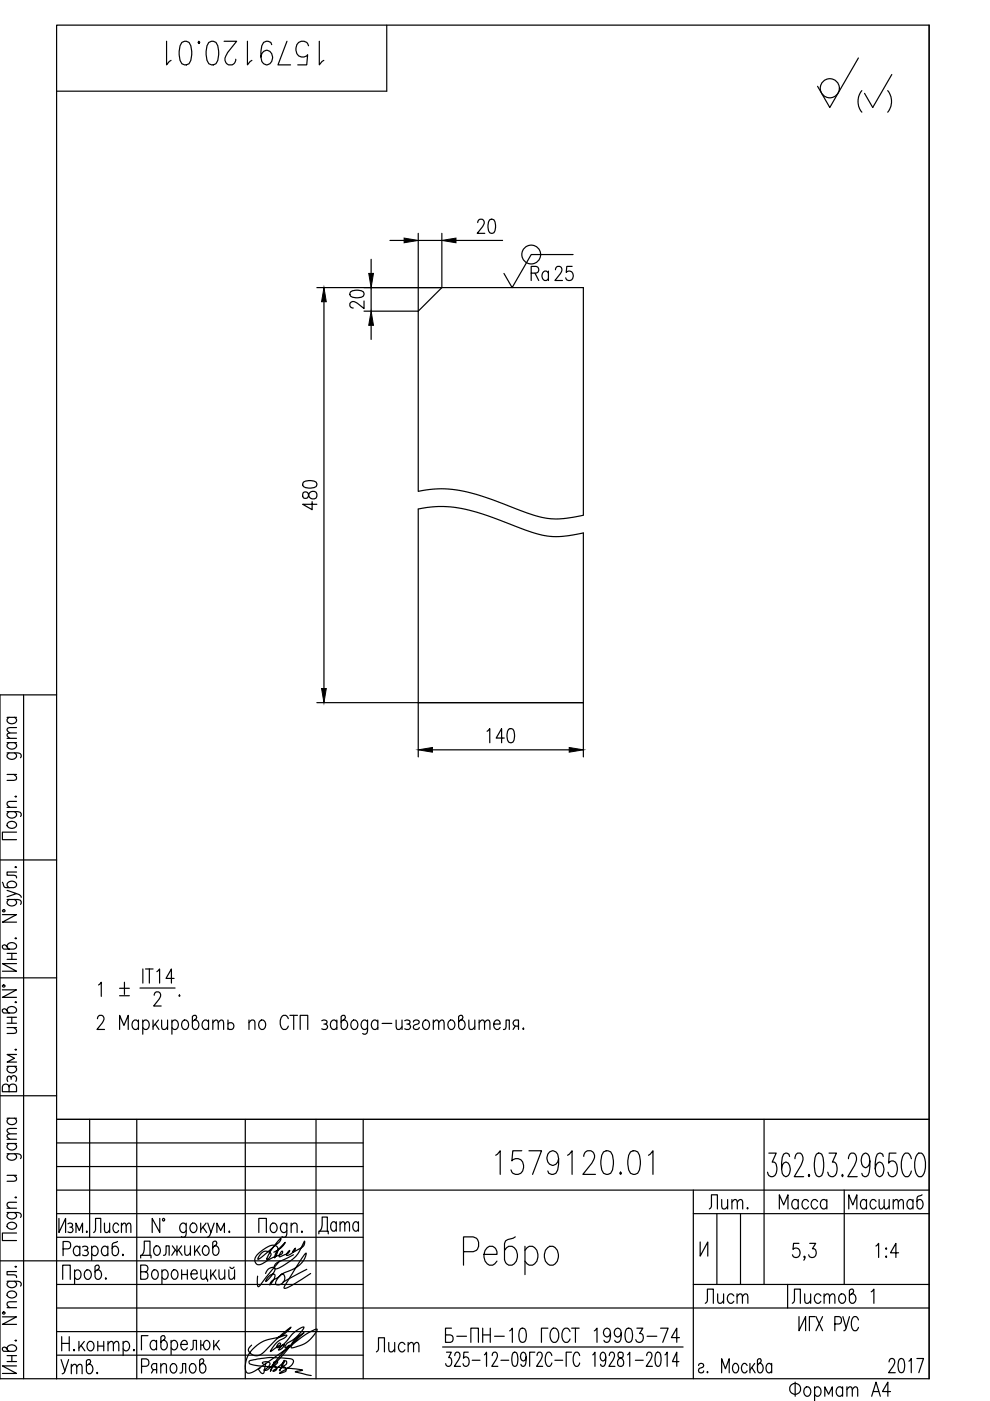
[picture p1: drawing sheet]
<svg xmlns="http://www.w3.org/2000/svg" width="210mm" height="297mm" viewBox="0 0 210 297" stroke-linecap="round" stroke-linejoin="round" font-family="sans-serif">
<defs><g id="words">
<g font-size="8.8">
<text x="34.2" y="14.8">1579120.01</text>
<text x="103.7" y="250.1">1579120.01</text>
</g>
<text font-size="8.4" x="180.6" y="25">( )</text>
<text font-size="7.1" x="66.3" y="262.8">Дата</text>
<g font-size="6.6">
<text x="99.8" y="50.8">20</text>
<text x="68.1" y="109.4" transform="rotate(-90 68.1 109.4)">480</text>
<text x="102" y="158.7">140</text>
<text x="148.2" y="277.6">Лист</text>
<text x="166.9" y="277.6">Листов</text>
<text x="78.7" y="287.9">Лист</text>
</g>
<g font-size="6.2">
<text x="111.5" y="60.7">Ra</text>
<text x="78" y="66.7" transform="rotate(-90 78 66.7)">20</text>
<text x="19.8" y="212.4">1 %%P .</text>
<text x="149.2" y="257.5">Лит.</text>
<text x="164" y="257.5">Масса</text>
<text x="178.9" y="257.5">Масштаб</text>
<text x="18.7" y="262.5">Лист</text>
<text x="184.5" y="267.8">1:4</text>
<text x="93.1" y="285.7">Б-ПН-10 ГОСТ 19903-74</text>
<text x="11.6" y="292.5">Утв.</text>
<text x="187.3" y="292.1">2017</text>
</g>
</g></defs>
<g fill="none" stroke="#000" stroke-width=".25">
<path d="M82 5.3v14h-70M182 12.3l-6.1 10.5-2.6-4.5M78.7 55v3M82.7 51h3M88.7 49.5v54.6M88.7 51h5M93.7 49.5v11.5l-5 5h-11.5M96.7 51h9.9M121.3 56.5h-1.1l-.1 1.3a.87 .87 0 0 1 1-.2 .87 .87 0 0 1 .4 1 .82 .82 0 0 1-.6 .9 .82 .82 0 0 1-1-.6M121.5 54h-8.9l-4 7-1.8-3M67.2 61h56.5v48.2M68.7 64v82"/>
<path d="M78.7 69v3M88.7 104.2a24 24 0 0 1 13.6 1l4.6 1.7a33.8 33.8 0 0 0 9.9 3.1h2.6l4.3-.8M1.5 159.6l2.7 .1 .3 .4-.1 .6M1.5 157.5h2M1.5 156.5h2M1.5 152.1h2M1.9 159.6l-.4 .5a1 1 0 0 0 1 .9 1 1 0 0 0 1-.9l-.4-.5M1.9 157.5l-.4 .4a1 1 0 0 0 1 .9 1 1 0 0 0 1-.9l-.4-.4M1.9 152.1a.66 .66 0 0 0-.4 .6 .66 .66 0 0 0 .4 .6 .9 .9 0 0 0 1.2 .1 .9 .9 0 0 0 .3-1.1l-.3-.2M3.5 155.4l-1.8 .1-.2 .5 .6 .5M3.5 154.3l-1.8 .1-.2 .4 .6 .6M5 147.3v145"/>
<path d="M12 147.3h-12v145h197v-287h-185v287M67.2 149h56.5M91.7 159h29M1.5 172.1l2.7 .1 .3 .3-.1 .6M1.5 171.2h2M1.5 164.2h2M1.7 174.5a1.06 1.06 0 0 1 1.1-.3 1.06 1.06 0 0 1 .7 .9 1.06 1.06 0 0 1-1.1 .5 1.06 1.06 0 0 1-.9-.9zM1.9 172.1l-.4 .4a1 1 0 0 0 1 1 1 1 0 0 0 1-1l-.4-.4M2.9 164.2l.6 .6-.1 .5-1.9 .2M3.2 168.9l.2-.1 .1 .1-.1 .1zM3.5 176.4h-3v1.6h3M3.5 169.9l-1.8 .1-.2 .6 .6 .6"/>
<path d="M88.7 160.5v-52.6a24.9 24.9 0 0 1 14.8 1.5l4.6 1.7a26.9 26.9 0 0 0 9.6 2.7l2.7-.2 3.3-.6v47.5M0 182.3h12M.5 193.9h3l-3 1.6h3M.5 187.1l.4 1 2 .1a.64 .64 0 0 0 .6-.6 .64 .64 0 0 0-.4-.7 1 1 0 0 0-1.6 .8l.4 .5M.6 192.9h.4v.4h-.4zM1.5 190.7l2.7 .1a.59 .59 0 0 1 .2 .9M1.5 188.8l2 .7-2 .6M1.9 190.7l-.1 .1a.58 .58 0 0 0-.1 .9 1.06 1.06 0 0 0 1.1 .4 1.06 1.06 0 0 0 .7-.9l-.4-.5M3.2 198.9l.2-.1 .1 .1-.1 .2zM3.2 183.9h.3l-.1 .1zM3.5 189.5l.6 .2 .4 .6M3.5 184.9h-2v.7l1.9 .1 .1 .4"/>
<path d="M0 207.3h12M.5 209.9h3l-3 1.6h3M.6 208.9h.4v.3h-.4zM1.5 200.8a1 1 0 0 1 1-1 1 1 0 0 1 1 1l-.6 .4h-2.1l-.3-.3v-.4l.4-.2 .3 .1 .7 .8M1.5 214.3a1 1 0 0 1 1-.9 1 1 0 0 1 1 .9l-.6 .5h-2.1l-.3-.4v-.3l.4-.2 .3 .1 .7 .8M1.5 202.1h2M1.5 203.4h2M1.5 217.9h2M1.5 215.7h2M1.5 216.9h2M2.5 215.7v1.2M2.5 202.1v1.3"/>
<path d="M2.9 217.9l.6 .5-.1 .6-1.9 .1M3.2 212.5l.2-.1 .1 .1-.1 .1zM3.5 204.3h-3l3 1.6h-3M20.7 216l.2-.6 .7-.1a.93 .93 0 0 1 .1 1.5l-1.1 1.5h1.6M25.4 218.3v-3l.9 2.1 .9-2.1v3M29.4 216.7l-.5-.4a1 1 0 0 0-.9 1 1 1 0 0 0 .9 1l.5-.5M29.4 216.3v2M30.3 216.7l.2-.3a.8 .8 0 0 1 .9 .1 .8 .8 0 0 1 .2 .9 .8 .8 0 0 1-.9 .9l-.4-.5M30.3 216.3v3M32.4 216.3v2M32.9 217.1l.8 1.2M33.6 216.3l-1.2 1.4"/>
<path d="M34.3 216.3l.1 1.8 .6 .2 .5-.6M35.5 216.3v2M36.4 216.7a.66 .66 0 0 1 .7-.5 .66 .66 0 0 1 .6 .5 1 1 0 0 1-.8 1.6l-.5-.5M36.4 216.3v3M38.8 216.4l.3-.1a1 1 0 0 1 .9 1 1 1 0 0 1-.9 1 1.18 1.18 0 0 1-.3-1.9zM41.2 216.3a1 1 0 0 1 1 1 1 1 0 0 1-1 1l-.4-.6v-2.1l.3-.3h.4l.2 .4-.1 .3-.8 .7M44.2 216.7l-.4-.4a1 1 0 0 0-1 1 1 1 0 0 0 1 1l.4-.5M44.2 216.3v2M45.1 216.8l.6-.5 .5 .1 .1 1.9M45.1 216.3v2M46.3 216.8l.5-.5 .5 .1 .1 1.9M48.3 217.1a.73 .73 0 0 1 1.2 .1 .73 .73 0 0 1-.4 1.1h-.4l-.4-.3"/>
<path d="M48.3 216.3v2M52.8 216.8l.6-.5 .5 .1 .1 1.9M52.8 216.3v2M55.2 216.4l.2-.1a1 1 0 0 1 .9 1 1 1 0 0 1-.9 1 1.17 1.17 0 0 1-.2-1.9zM61.1 216a.8 .8 0 0 0-.8-.8 .8 .8 0 0 0-.8 .8 1.88 1.88 0 0 0 .6 2.3 .84 .84 0 0 0 1-.7M61.5 215.3h1.6M62.3 215.3v3M63.6 218.3v-3h1.6v3M68.2 216.4a.72 .72 0 0 1 1.2 .3l-.2 .3-.5 .1M69 217.1a.59 .59 0 0 1 .5 .6 .59 .59 0 0 1-.5 .6l-.8-.2M71.4 216.7l-.4-.4a1 1 0 0 0-1 1 1 1 0 0 0 1 1l.4-.5M71.4 216.3v2"/>
<path d="M72.8 216.3a1 1 0 0 1 .9 1 1 1 0 0 1-.9 1l-.5-.6v-2.1l.4-.3h.3l.2 .4-.1 .3-.8 .7M74.7 216.4a.8 .8 0 0 1 1 .1 .8 .8 0 0 1 .2 .9 .8 .8 0 0 1-.9 .9 1.18 1.18 0 0 1-.3-1.9zM77.9 216.7l-.1-.1a.58 .58 0 0 0-.9-.2 1.06 1.06 0 0 0-.3 1.1 1.06 1.06 0 0 0 .9 .8l.4-.5M77.9 216.3l-.1 2.7a.58 .58 0 0 1-.9 .1M80.1 216.7l-.2-.3a.8 .8 0 0 0-1 .1 .8 .8 0 0 0-.2 .9l.4 .7a.65 .65 0 0 0 1-.3M80.1 216.3v2M81 217h2.1M84 216.3l.1 1.8 .6 .2 .5-.6M85.2 216.3v2M85.8 216.4a.71 .71 0 0 1 1.2 .3l-.2 .3-.5 .1M86.6 217.1a.59 .59 0 0 1 .5 .6 .59 .59 0 0 1-.5 .6l-.8-.2M87.6 216.7a.66 .66 0 0 1 .7-.5 .66 .66 0 0 1 .6 .5l-.1 .3-.8 .3a.55 .55 0 0 0-.2 .8 .73 .73 0 0 0 1.1-.3"/>
<path d="M89.9 216.4a.8 .8 0 0 1 1 .1 .8 .8 0 0 1 .2 .9 .8 .8 0 0 1-.9 .9 1.18 1.18 0 0 1-.3-1.9zM91.9 216.8l.5-.5 .5 .1 .1 1.9M91.9 216.3v2M93 216.8l.6-.5 .4 .1 .2 1.9M95.3 216.4l.2-.1a1 1 0 0 1 1 1 1 1 0 0 1-1 1 1.17 1.17 0 0 1-.2-1.9zM97.7 216.3a1 1 0 0 1 .9 1 1 1 0 0 1-.9 1l-.5-.6v-2.1l.4-.3h.3l.3 .4-.2 .3-.8 .7M99.4 216.3l.1 1.8 .6 .2 .6-.6M100.7 216.3v2M101.6 216.8l.6-.5 .4 .1 .1 1.9M101.6 216.3v2M102.7 216.8l.6-.5 .5 .1 .1 1.9M104.7 217.1h1.3a.67 .67 0 0 0-.4-.8 .67 .67 0 0 0-.8 .4 .99 .99 0 0 0 .8 1.6l.4-.5"/>
<path d="M106.7 218.3l.5-.2 .1-1.8h.7v2M109.2 217.6l-.4 .7M109.9 217.6h-.7l-.2-.2a.67 .67 0 0 1 .2-1.1h.7v2M111 218l.1 .1-.1 .2-.2-.2zM0 232.3h12M1.5 237.1h2M1.5 226.1h2M1.9 230.4a.73 .73 0 0 0-.7-.6 .73 .73 0 0 0-.7 .6v1.1h3v-1.1a.82 .82 0 0 0-.8-.6 .82 .82 0 0 0-.8 .6v1.1M1.9 226.1a.67 .67 0 0 0-.4 .6 .67 .67 0 0 0 .4 .6 1.01 1.01 0 0 0 1.6-.8l-.4-.4M1.9 237.1a.66 .66 0 0 0-.4 .6 .66 .66 0 0 0 .4 .6 .9 .9 0 0 0 1.2 .1 .9 .9 0 0 0 .3-1.1l-.3-.2M2.4 228.5a.59 .59 0 0 1 .5-.5 .59 .59 0 0 1 .6 .5l-.1 .8M2.4 228.8v-.3l-.5-.4a.73 .73 0 0 0-.3 1.2"/>
<path d="M3.2 222.5l.2-.1 .1 .1-.1 .2zM3.5 239.3l-1.8 .1-.2 .4 .6 .6M3.5 223.6h-2l1.6 .8-1.6 .8h2M12 237.3h185M19 237.3v25M29 237.3v55M52 237.3v55M67 237.3v55M77 237.3v55M162 237.3v35M1.5 257.1l2.7 .1a.59 .59 0 0 1 .2 .9M1.5 244.6l2.7 .1a.59 .59 0 0 1 .2 1"/>
<path d="M1.5 256.2h2M1.5 249.2h2M1.5 242.5h2M1.5 241.5h2M1.7 259.5a1.06 1.06 0 0 1 1.1-.3 1.06 1.06 0 0 1 .7 .9 1.06 1.06 0 0 1-1.1 .5 1.06 1.06 0 0 1-.9-.9zM1.9 257.1l-.1 .1a.58 .58 0 0 0-.1 .9 1.06 1.06 0 0 0 1.1 .3 1.06 1.06 0 0 0 .7-.9l-.4-.4M1.9 244.6l-.1 .1a.58 .58 0 0 0-.1 1 1.06 1.06 0 0 0 1.1 .3 1.06 1.06 0 0 0 .7-.9l-.4-.5M1.9 242.5l-.4 .4a1 1 0 0 0 1 .9 1 1 0 0 0 1-.9l-.4-.4M2.9 249.2l.6 .6-.1 .5-1.9 .2M3.2 253.9l.2-.1 .1 .1-.1 .1zM3.5 254.9l-1.8 .1-.2 .6 .6 .6M3.5 240.4l-1.8 .1-.2 .5 .6 .5"/>
<path d="M12 252.3h185M12 247.3h65M12 242.3h65M12 257.3h65M12.5 258.3v3l1.4-3v3M14.4 259.5a.59 .59 0 0 1 1 .3l-.1 .2-.5 .2M33.9 258.3v3l-1.6-3v3M34.5 258.4h.3v.4h-.3zM39.5 259.8l-.5-.5a1 1 0 0 0-.9 1 1 1 0 0 0 .9 1l.5-.4M39.5 259.3l-.1 2.7-.4 .3-.6-.1M40.6 259.5l.2-.2a1 1 0 0 1 1 1 1 1 0 0 1-1 1 1.17 1.17 0 0 1-.2-1.8zM42.6 259.3v2"/>
<path d="M43.7 259.3l-1.1 1.4M44 259.3l.7 2 .7-2M57.6 259.5a.8 .8 0 0 1 .9 .1 .8 .8 0 0 1 .3 .9 .8 .8 0 0 1-1 .8 1.18 1.18 0 0 1-.2-1.8zM60.8 259.8l-.1-.2a.58 .58 0 0 0-.9-.1 1.06 1.06 0 0 0-.3 1.1 1.06 1.06 0 0 0 .9 .7l.4-.4M60.8 259.3l-.1 2.7a.58 .58 0 0 1-.9 .2M61.7 259.9l.6-.6 .6 .2 .1 1.8M61.7 259.3v2M147 257.3h50M147 252.3v40M152 257.3v15M157 257.3v15M163 244.5h1.6l-.9 1.9h.4a2.03 2.03 0 0 1-.2 3.1 .94 .94 0 0 1-1.2-1"/>
<path d="M167.4 245.2l-.1-.5-.5-.2-.7 .2a7.3 7.3 0 0 0-.2 4.1l.2 .4 .6 .3a1.82 1.82 0 0 0 0-3.1l-.6 .2-.2 .5-.2 .7M168.6 245.7a1.02 1.02 0 0 1 1.1-1.2 1.47 1.47 0 0 1 .4 1.9l-1.7 3.1h2M171.5 249l.2 .2-.2 .3-.1-.3zM173.1 244.7l.4-.2 .7 .2a6.1 6.1 0 0 1 0 4.5l-.4 .3-.7-.3a6 6 0 0 1 0-4.5zM175.8 244.5h1.5l-.8 1.9h.4a2.05 2.05 0 0 1-.3 3.1 .93 .93 0 0 1-1.1-1M178.6 249l.2 .2-.2 .3-.1-.3zM179 252.3v20M179.9 245.7a1.03 1.03 0 0 1 1.1-1.2 1.45 1.45 0 0 1 .5 1.9l-1.7 3.1h1.9M184.4 246.1l-.1 .8-.3 .4-.6 .3a1.83 1.83 0 0 1 0-3.1l.6 .2a5.5 5.5 0 0 1 0 4.5l-.7 .3-.4-.3-.2-.4M187.3 245.2l-.2-.5-.4-.2-.7 .2a7 7 0 0 0-.3 4.1l.3 .4 .6 .3a1.82 1.82 0 0 0 0-3.1l-.6 .2-.4 1.2M190 244.5h-1.4l-.2 2.1a.86 .86 0 0 1 1.4-.2 2.55 2.55 0 0 1 0 2.8 .92 .92 0 0 1-1 .2 .92 .92 0 0 1-.5-.9M193.2 245.7l-.1-.5a.97 .97 0 0 0-1.1-.7 3.9 3.9 0 0 0 0 5 1.14 1.14 0 0 0 1.2-1.2"/>
<path d="M194.5 244.7l.3-.2a1.14 1.14 0 0 1 1.3 1.2 3.8 3.8 0 0 1-.7 3.8 1.14 1.14 0 0 1-1.3-1.2 4.5 4.5 0 0 1 .4-3.6zM0 267.3h77M.5 279.2h3l-3 1.6h3M.6 278.2h.4v.3h-.4zM1.5 271.6l2.7 .2 .3 .3-.1 .6M1.5 277.2h2M1.7 274.1a1.06 1.06 0 0 1 1.1-.4 1.06 1.06 0 0 1 .7 .9 1.06 1.06 0 0 1-1.1 .6 1.06 1.06 0 0 1-.9-.9zM1.9 271.6l-.4 .5a1 1 0 0 0 1 .9 1 1 0 0 0 1-.9l-.4-.5M3.2 268.6l.2-.1 .1 .1zM3.5 261.4h-3v1.6h3M3.5 276l-1.8 .1-.2 .6 .6 .5M3.5 269.6h-2v.7l1.9 .1 .1 .5"/>
<path d="M12 277.3h185M12 272.3h65M12 262.3h65M13.3 271.2v-3h1.6v3M13.4 264.8h1a.81 .81 0 0 0 .6-.8 .81 .81 0 0 0-.6-.8h-1v3M15.1 260.2a.61 .61 0 0 1 .4 .5 .61 .61 0 0 1-.4 .6l-.7-.1M15.8 269.7a.67 .67 0 0 1 .6-.5 .67 .67 0 0 1 .7 .5 1.01 1.01 0 0 1-.8 1.5l-.5-.4M15.8 269.2v3M16.1 261.3v-2l.7 1.6 .7-1.6v2M16.9 264.7l-.4-.5a1 1 0 0 0-1 1 1 1 0 0 0 1 1l.4-.4M16.9 264.2v2M17.5 264.4a.71 .71 0 0 1 1.1 .3l-.3 .4h-.4"/>
<path d="M18.2 269.4a.64 .64 0 0 1 1 .3 1.01 1.01 0 0 1-.8 1.5 1.18 1.18 0 0 1-.2-1.8zM18.3 265.1a.59 .59 0 0 1 .5 .5 .59 .59 0 0 1-.5 .6l-.8-.1M19.4 264.7a.66 .66 0 0 1 .7-.5 .66 .66 0 0 1 .6 .5 1 1 0 0 1-.8 1.5l-.5-.4M19.4 264.2v3M20.6 269.2a1 1 0 0 1 .9 1 1 1 0 0 1-.9 1l-.4-.5v-2.2l.3-.3h.3l.3 .5-.1 .3-.8 .7M22.4 271l.2 .1-.2 .1-.1-.1zM22.9 264.7a.66 .66 0 0 0-.7-.5 .66 .66 0 0 0-.6 .5 .91 .91 0 0 0 0 1.1 .91 .91 0 0 0 1 .3l.3-.3M22.9 264.2v2M24.9 263.2l-1 .4-.1 2a.65 .65 0 0 0 .5 .6 .65 .65 0 0 0 .7-.4 .91 .91 0 0 0 .1-1.1 .91 .91 0 0 0-1.1-.3l-.2 .3M26.1 265.9l.1 .2-.1 .1-.1-.1zM29.8 269.6h1a.83 .83 0 0 1 .6 .8 .83 .83 0 0 1-.6 .8h-1v-3h1a.73 .73 0 0 1 .6 .7 .73 .73 0 0 1-.6 .7M29.8 266.7v-.6h2.2v.6"/>
<path d="M30 266.1a3.1 3.1 0 0 0 .6-2.9h1.2v2.9M32.5 269.4l.2-.2a1.01 1.01 0 0 1 .9 1 1.01 1.01 0 0 1-.9 1 1.21 1.21 0 0 1-.2-1.8zM32.9 264.3l.2-.2a1.01 1.01 0 0 1 .9 1 1.01 1.01 0 0 1-.9 1 1.19 1.19 0 0 1-.2-1.8zM34.3 269.6l.5-.4a1.01 1.01 0 0 1 .9 1 1.01 1.01 0 0 1-.9 1l-.5-.4M34.3 269.2v3M34.7 266.1l.4-.1 .1-1.9h.7v2M36.5 264.1l1 1.3 1-1.3M36.6 269.4l.3-.2a1.01 1.01 0 0 1 .9 1 1.01 1.01 0 0 1-.9 1 1.21 1.21 0 0 1-.3-1.8zM37.2 265l-.8 1.1M37.5 264.1v2M37.8 265l.8 1.1M38.5 270.2h1.2"/>
<path d="M38.5 269.2v2M39.2 264.1l.1 1.9 .5 .1 .6-.5M39.7 269.2v2M40.4 264.1v2M40.5 270.1h1.3a.65 .65 0 0 0-.4-.8 .65 .65 0 0 0-.8 .3 1.01 1.01 0 0 0 .8 1.6l.4-.4M41.3 264.1v2M41.7 265l.8 1.1M42.4 264.1l-1.1 1.5M42.6 269.2l.1 1.9 .5 .1 .6-.5M43 260.2l.8 1.1M43.2 264.3l.3-.2a1.01 1.01 0 0 1 .8 1 1.01 1.01 0 0 1-.8 1 1.19 1.19 0 0 1-.3-1.8zM43.8 269.2v2h.2v.4"/>
<path d="M44.7 269.2v2M44.7 261.3l-.2 .6-.6 .4M45.1 270.1l.8 1.1M45.6 264.1a1.01 1.01 0 0 1 .8 1 1.01 1.01 0 0 1-.8 1l-.5-.5v-2.2l.3-.2h.4l.2 .4-.1 .3-.8 .7M45.8 269.2l-1.1 1.5M46 261.3v-2l.8 1.6 .8-1.6v2M46.4 269.2l.1 1.9 .6 .1 .5-.5M47.6 269.2v2M48.5 269.2l.1 1.9 .6 .1 .5-.5M48.6 261v.3l-.1-.1zM48.7 268.7l.2 .1a.46 .46 0 0 0 .7-.1M49.7 269.2v2"/>
<path d="M54.9 261.3v-3h1.6v3M55.5 265.6a1.22 1.22 0 0 1 2 .4l-.3 .5a.69 .69 0 0 1-.6 .6 10.5 10.5 0 0 1 3-4.5l-.4 .8-3.6 3-.9 .6 .1-.5zM56.3 270a1.5 1.5 0 0 1 2-1.1 4.3 4.3 0 0 1-2 2.8 1.97 1.97 0 0 1 1.9-1.5 2.8 2.8 0 0 1-1 2.2l.5-.8 1.2-.7 .6-.5a.46 .46 0 0 1 .5-.3 .46 .46 0 0 1 .3 .5 1.35 1.35 0 0 1-.4 1.4 1.35 1.35 0 0 1-1.4 .2 3.2 3.2 0 0 1 2-2.5 5.7 5.7 0 0 0 4.4-3.7v-.3l-1.2 1.6-3.3 5.3-.2 .4 .1 .2a9.2 9.2 0 0 0 3.6-1.9l2-1.3M58 265.5a4.6 4.6 0 0 0 2.5-2.1l-.2 .2a5.1 5.1 0 0 0-2.1 3.1 2.41 2.41 0 0 0 .7-2l-.1-.3a1.51 1.51 0 0 0-2.1 0l-.9 .6a3 3 0 0 0-1.8 2.3 .94 .94 0 0 0 .6 .8 .94 .94 0 0 0 1-.2l2.1-1.2 1.9-.8 .3-.2-.1-.4-.6 .9a.2 .2 0 0 0 0 .3 .2 .2 0 0 0 .3-.1l1.5-.6 .4-.7-.6 .8a.25 .25 0 0 0 .1 .3 .25 .25 0 0 0 .3-.1l1.1-.7 .3-.7-.5 .8 1.5-.8a1.4 1.4 0 0 0 1-1.6l-.1 .1a8.9 8.9 0 0 1-6.2 5.8l-.2-.3a1.5 1.5 0 0 1 1.3-1.3l2.8-1.4M59.3 267.3l-4.5 5.5-.2-.8v-1.4M65 269.1l-5 2.8M98.3 265.4h2a1.63 1.63 0 0 0 1.2-1.6 1.63 1.63 0 0 0-1.2-1.6h-2v6M102.6 266h2.8a1.33 1.33 0 0 0-.9-1.7 1.33 1.33 0 0 0-1.7 .8 2.4 2.4 0 0 0 1 3.1h.6l1-.8M109.3 262.2l-2.1 .9-.2 .6v3.4a1.28 1.28 0 0 0 1.1 1.2 1.28 1.28 0 0 0 1.4-.9 2.25 2.25 0 0 0-.9-3.2h-.7l-.9 .9M111.3 265.1a1.33 1.33 0 0 1 1.3-.9 1.33 1.33 0 0 1 1.2 .9 2.42 2.42 0 0 1-.9 3.1h-.7l-.9-.8M111.3 264.2v6M116.1 264.5a1.27 1.27 0 0 1 2.1 .6 2.4 2.4 0 0 1-.9 3.1 1.75 1.75 0 0 1-1.9-2.2l.2-.9z"/>
<path d="M147 272.3h50M148.5 263.3v3l1.6-3v3M169.4 263.6h-1.1l-.2 1.3a.88 .88 0 0 1 1.1-.2 .88 .88 0 0 1 .4 1.1 .82 .82 0 0 1-.6 .8 .82 .82 0 0 1-1-.6M169.4 279.1v3l1.4-3v3M170.7 266.5l-.2 .1-.1-.1 .1-.2a.62 .62 0 0 1-.1 .9M171.7 263.6h1.2l-.6 1.2h.3a.95 .95 0 0 1 .4 1.3 .95 .95 0 0 1-1.4 .2l-.2-.3M172.8 279.1h-1.2v3M173 279.1l1.4 3M174.4 279.1l-1.4 3M178.7 279.1l.7 2.5M180.1 279.1l-.8 2.8-.4 .2M182 279.9a.7 .7 0 0 0-.7-.8 .7 .7 0 0 0-.7 .8 2.04 2.04 0 0 0 .5 2.2 .77 .77 0 0 0 .9-.7"/>
<path d="M184.7 273.9l.6-.6v3M1.5 286.1a1 1 0 0 1 1-1 1 1 0 0 1 1 1l-.6 .4h-2.1l-.3-.3v-.4l.4-.2 .3 .1 .7 .8M1.5 287.4h2M1.5 288.7h2M2.5 287.4v1.3M3.2 284.2l.2-.1 .1 .1-.1 .1zM3.5 289.6h-3l3 1.6h-3M12 287.3h65M12 282.3h65M13.1 283.4v3M13.1 284.8h1.6M14.7 283.4v3"/>
<path d="M16.7 284.4v2M17.2 285.3l.8 1.1M17.9 284.4l-1.2 1.4M18.8 284.5a.65 .65 0 0 1 1 .3 1.01 1.01 0 0 1-.8 1.6 1.19 1.19 0 0 1-.2-1.9zM20.7 284.4v2M22 284.4v2M22.9 285l.6-.6 .4 .1 .1 1.9M22.9 284.4v2M24 285l.6-.6 .5 .1 .1 1.9M26.1 284.8a.66 .66 0 0 1 .6-.4 .66 .66 0 0 1 .7 .4 1.01 1.01 0 0 1-.8 1.6l-.5-.4M26.1 284.4v3M28.4 286.1l.1 .2-.1 .1z"/>
<path d="M30 289.7h1a.83 .83 0 0 0 .6-.8 .83 .83 0 0 0-.6-.8h-1v3M31.4 283.2h-1.4v3M32.5 290.4l-.4 .7M33.2 284.6a.66 .66 0 0 0-.6-.4 .66 .66 0 0 0-.7 .4 .9 .9 0 0 0 0 1.1 .9 .9 0 0 0 1.1 .3l.2-.2M33.2 284.2v2M33.2 290.4l-.9-.1a.68 .68 0 0 1 .2-1.2h.7v2M34.1 289.7l.5-.6 .6 .1 .1 1.9M34.1 289.1v2M34.6 284.2a1 1 0 0 1 .9 1 1 1 0 0 1-.9 1l-.5-.6v-2.1l.3-.3h.4l.2 .4-.1 .3-.8 .7M36.3 284.6a.67 .67 0 0 1 .6-.4 .67 .67 0 0 1 .6 .4 1.01 1.01 0 0 1-.8 1.6l-.4-.4M36.3 284.2v3M36.4 289.2l.2-.1a1.01 1.01 0 0 1 .9 1 1.01 1.01 0 0 1-.9 1 1.21 1.21 0 0 1-.2-1.9z"/>
<path d="M38.2 291.1l.4-.1 .1-1.9h.7v2M38.3 285h1.4a.67 .67 0 0 0-.4-.8 .67 .67 0 0 0-.9 .4 1.01 1.01 0 0 0 .9 1.6l.4-.4M40.4 286.2l.5-.2 .1-1.8h.7v2M40.5 289.2l.2-.1a1.01 1.01 0 0 1 .9 1 1.01 1.01 0 0 1-.9 1 1.21 1.21 0 0 1-.2-1.9zM42.6 285.2h.5a.88 .88 0 0 1 .8-1 1.08 1.08 0 0 1 .6 1.1 1.08 1.08 0 0 1-.8 .9 1.01 1.01 0 0 1-.6-1M42.6 284.2v2M42.8 289.1a1.01 1.01 0 0 1 .9 1 1.01 1.01 0 0 1-.9 1l-.5-.6v-2.1l.4-.3h.3l.2 .4-.1 .3-.8 .7M45.3 284.2v2M45.8 285l.8 1.2M46.5 284.2l-1.2 1.4M56 289.3l-.4-.3a1.04 1.04 0 0 1 1.6 .2l-.4 .7-.8 .5v.1a2.79 2.79 0 0 0 2.1-1.6v-.2l-.8 2 .3-.6a1.91 1.91 0 0 1 1.1-1.5l.1 .1a.9 .9 0 0 1-.8 .8 .61 .61 0 0 1 .7 .7 .61 .61 0 0 1-.8 .5v-.1a6.6 6.6 0 0 0 2.4-2.2l-1.1 2.2 1.2-2a.35 .35 0 0 1 .5 .1 .35 .35 0 0 1-.2 .5l-.5 .4-.4 .1 .7 .4a.54 .54 0 0 1 .1 .6 .54 .54 0 0 1-.5 .3l-.8 .2 2.2-1.5 .6-.7a.66 .66 0 0 0 0-.8 .66 .66 0 0 0-.8-.2 19.4 19.4 0 0 0-8.5 .6 .51 .51 0 0 0 .6 .7l1.6 .3 9 .8 .2 .1-1.6 .4 3.4 .7M56.4 289l-.3 1.5a.55 .55 0 0 1-.4 .7l-.4-.2-.5-.7 .3-.2"/>
<path d="M58.9 283.6l1.9-.5-.3 .5a5.7 5.7 0 0 0-3.2 2.9l1.9-1.2a.3 .3 0 0 0 .3-.3 .3 .3 0 0 0-.3-.3 .3 .3 0 0 0-.3 .3 .4 .4 0 0 0-.1 .7l1.4-.6a1.35 1.35 0 0 1-1.2 1.1l1.6-1.6a7.3 7.3 0 0 1 3.8-3.3l.1 .2a9.2 9.2 0 0 1-3.8 3.5l-.2 .8 .9-.6-2.9 3.3-.6 .9 1.7-1.6 1.6-2a8.3 8.3 0 0 1 3.2-3.2 10.5 10.5 0 0 0-2.7 3.1 6.1 6.1 0 0 0 5.5-3.9 10.7 10.7 0 0 0-4.1 2.4l-7.2 5.2-2.5 1.6a.89 .89 0 0 1-1.1 0 .89 .89 0 0 1-.3-1 6.7 6.7 0 0 1 6.2-6.3 5.8 5.8 0 0 0 3.5-2.3h-.1a46.2 46.2 0 0 0-6 5.6 1.71 1.71 0 0 1-1.8 .4 1.71 1.71 0 0 1-1.1-1.4l.7-.8M93.8 285.6h51M94.7 286.7h1l-.6 1.1h.3a1.17 1.17 0 0 1-.2 1.9 .59 .59 0 0 1-.7-.6M96.4 287.4l.1-.4a.63 .63 0 0 1 .9-.1 .63 .63 0 0 1 0 .9l-1.1 1.9h1.3M99.3 286.7h-.9l-.1 1.3a.61 .61 0 0 1 .6-.3 .61 .61 0 0 1 .5 .4 1.01 1.01 0 0 1-.8 1.6l-.2-.2-.2-.4M100.1 288.4h1.7M102.7 287.3l.5-.6v3M104.4 287.4v-.4a.63 .63 0 0 1 1-.1 .63 .63 0 0 1 0 .9l-1.1 1.9h1.3M106.2 288.4h1.7M108.8 286.8l.5-.1a1.62 1.62 0 0 1 .5 1.7l-.3 1.1-.4 .2a1.62 1.62 0 0 1-.6-1.7zM111.6 287.7l-.3 .7-.3 .2a.99 .99 0 0 1-.7-1 .99 .99 0 0 1 .7-.9l.3 .1a3.1 3.1 0 0 1 0 2.7l-.5 .2-.3-.2-.1-.2M113.4 286.7h-1.1v3"/>
<path d="M113.9 287.4l.1-.4a.63 .63 0 0 1 .9-.1 .63 .63 0 0 1 0 .9l-1.1 1.9h1.3M117 287.4a.65 .65 0 0 0-.3-.6 .65 .65 0 0 0-.7 0 2.31 2.31 0 0 0 .2 2.9 .72 .72 0 0 0 .8-.7M117.6 288.4h1.7M121.2 286.7h-1.2v3M122.9 287.4a.65 .65 0 0 0-.3-.6 .65 .65 0 0 0-.7 0 2.35 2.35 0 0 0 .2 2.9 .72 .72 0 0 0 .8-.7M125.7 287.3l.4-.6v3M128.4 287.7v.4l-.5 .5a.99 .99 0 0 1-.7-1 .99 .99 0 0 1 .7-.9l.3 .1a3.1 3.1 0 0 1 0 2.7l-.5 .2-.3-.2-.1-.2M129.2 287.4l.1-.4a.63 .63 0 0 1 .9-.1 .63 .63 0 0 1 0 .9l-1.1 1.9h1.3M131.1 286.8a.76 .76 0 0 0 .6 1.2 .88 .88 0 0 1 .6 1 .88 .88 0 0 1-.9 .7 1.01 1.01 0 0 1-.4-1.1 1.01 1.01 0 0 1 .9-.8 .62 .62 0 0 0 .1-.9 .62 .62 0 0 0-.9-.1zM133.1 287.3l.4-.6v3M134.7 288.4h1.7M137.1 287.4l.1-.4a.63 .63 0 0 1 .9-.1 .63 .63 0 0 1 0 .9l-1.1 1.9h1.3"/>
<path d="M139.1 286.8l.5-.1a1.62 1.62 0 0 1 .6 1.7l-.3 1.1-.5 .2a1.62 1.62 0 0 1-.5-1.7zM141 287.3l.5-.6v3M143.9 288.7h-1.3l.9-2v3M148.1 289.5a.56 .56 0 0 1 .6-.5 .56 .56 0 0 1 .5 .5l-.1 .3a1.17 1.17 0 0 0-1 .7v.1a.56 .56 0 0 0 .6 .5 .56 .56 0 0 0 .5-.5M150 290.8v.3zM153 291.1v-3l.8 2.1 .8-2.1v3M155.6 289.2l.2-.1a1.05 1.05 0 0 1 .9 .7 1.05 1.05 0 0 1-.4 1.1l-.5 .2a1.28 1.28 0 0 1-.2-1.9zM158.4 289.5l-.4-.4a1.05 1.05 0 0 0-.8 .7 1.05 1.05 0 0 0 .3 1.1l.5 .2 .4-.5M159 289.1v2M159.4 289.9l.7 1.2M160 289.1l-1 1.4M161 289.1a1.06 1.06 0 0 1 .9 .7 1.06 1.06 0 0 1-.4 1.1l-.2 .2a.59 .59 0 0 1-.7-.6v-2.1l.3-.3 .4 .1a.74 .74 0 0 1-.5 1l-.2 .3"/>
<path d="M163.6 289.5l-.4-.4a1.03 1.03 0 0 0-.6 1.7l.3 .3h.3l.4-.5M163.6 289.1v2M168.6 293v3M170.8 294.2a.8 .8 0 0 1 .9 .1 .8 .8 0 0 1 .2 .9 .8 .8 0 0 1-.9 .8 1.18 1.18 0 0 1-.2-1.8zM172.7 294.5a.66 .66 0 0 1 .6-.5 .66 .66 0 0 1 .7 .5 .99 .99 0 0 1-.8 1.5l-.5-.4M172.7 294v3M174.9 296v-2l.8 1.6 .8-1.6v2M177 280.7h.9a.85 .85 0 0 0 .5-.8 .85 .85 0 0 0-.5-.8h-.9v3M178.6 294.5a.66 .66 0 0 0-.6-.5 .66 .66 0 0 0-.6 .5 .91 .91 0 0 0 0 1.1 .91 .91 0 0 0 1 .3l.2-.3M178.6 294v2M179.6 294.6l.5-.6 .5 .2 .1 1.8M179.6 294v2"/>
<path d="M180.7 294.6l.6-.6 .4 .2 .2 1.8M184.8 296l.9-3 .9 3M185.2 295h1.1M188.8 295h-1.7l1.1-2v3"/>
<circle cx="175.9" cy="18.7" r="2.03"/>
<circle cx="112.6" cy="54" r="2"/>
<circle cx="168.6" cy="294.5" r="1.17"/>
</g>
<path d="M78.2 58h1l-.5 3zM85.7 50.5l3 .5-3 .5zM93.7 51l3-.5v1zM68.7 61l.5 3h-1zM78.7 66l.5 3h-1zM68.2 146h1l-.5 3zM88.7 159l3-.5v1zM120.7 158.5l3 .5-3 .5z" fill="#000" stroke="#000" stroke-width=".21"/>
<use href="#words"/>
</svg>
